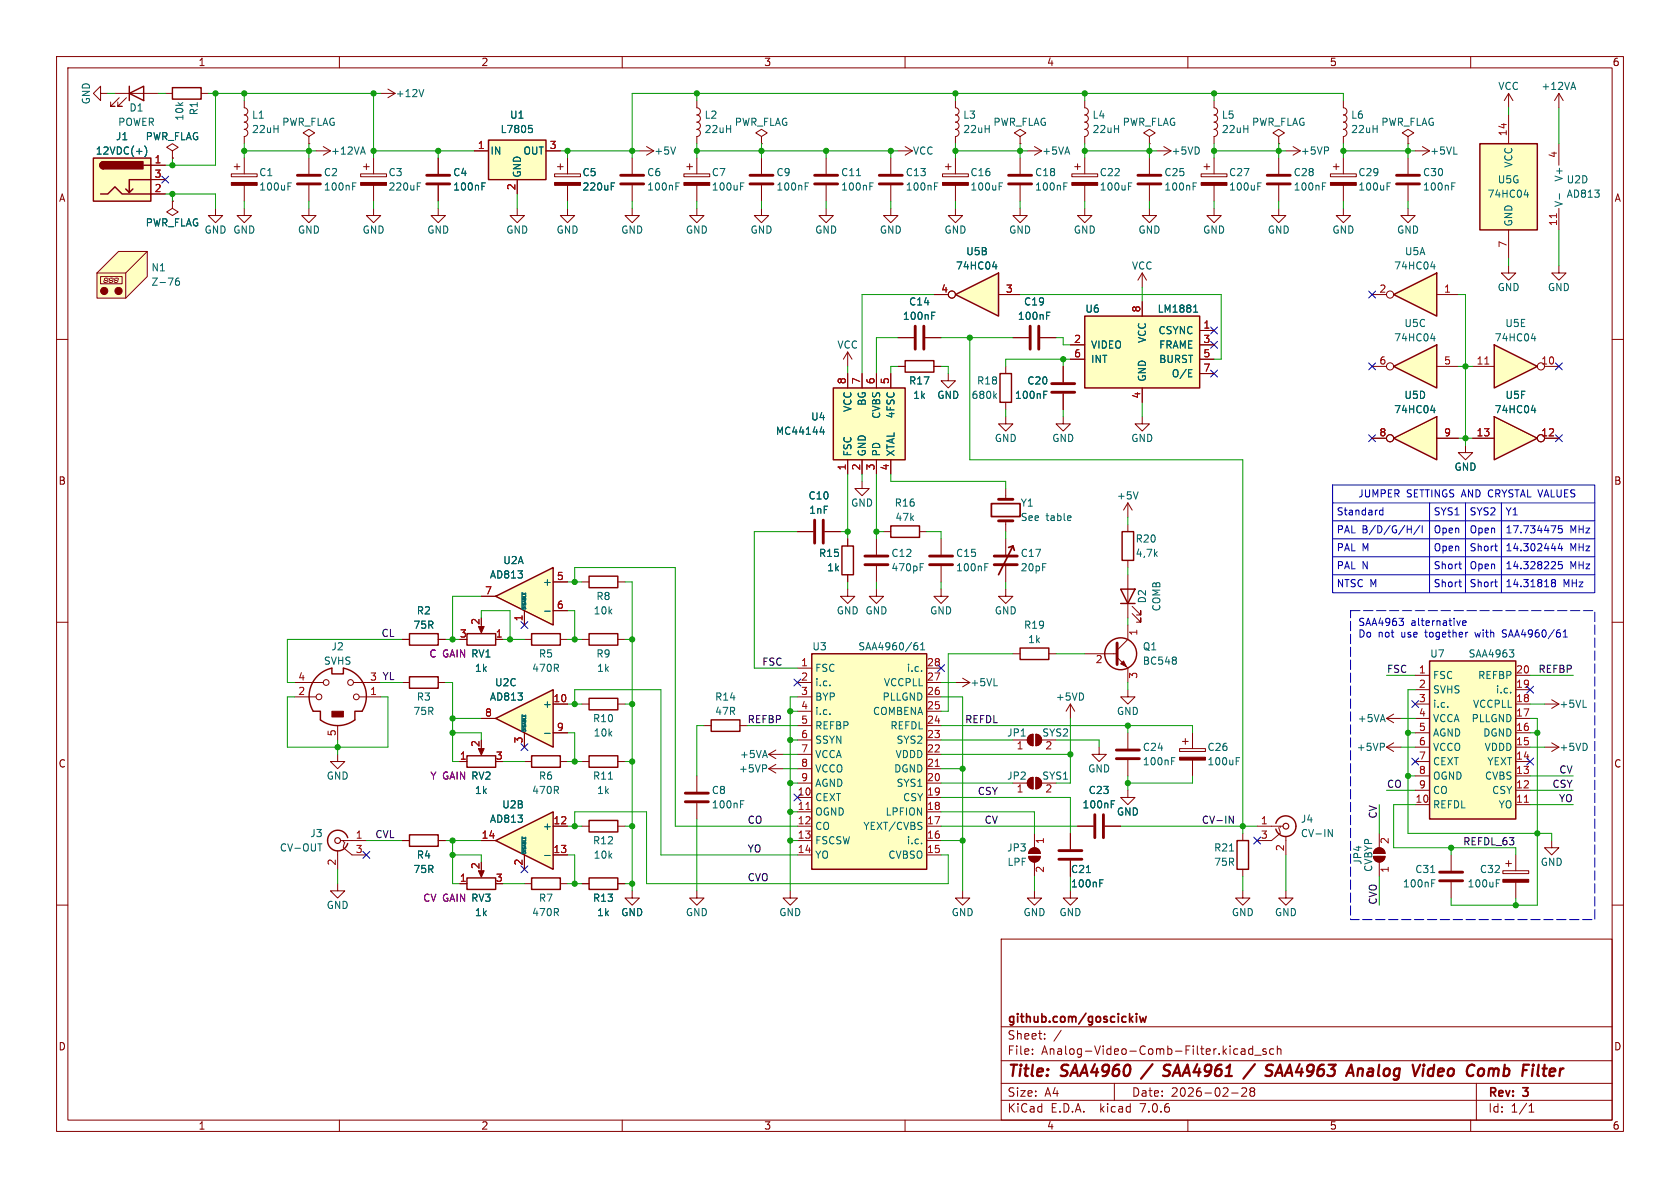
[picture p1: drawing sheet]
<svg xmlns="http://www.w3.org/2000/svg" width="297mm" height="210mm" viewBox="0 0 297 210" stroke-linecap="round" stroke-linejoin="round" font-family="sans-serif">
<defs><g id="words">
<g font-size="2.8" fill="#840000">
<text x="178" y="190.9">Title:</text>
<text x="187.7" y="190.9">SAA4960</text>
<text x="207.4" y="190.9">SAA4961</text>
<text x="222.6" y="190.9">/</text>
<text x="227.1" y="190.9">SAA4963</text>
<text x="242.3" y="190.9">Analog</text>
<text x="254.7" y="190.9">Video</text>
<text x="265" y="190.9">Comb</text>
<text x="275.6" y="190.9">Filter</text>
</g>
<g font-size="2.1" fill="#840000">
<text x="178" y="184">Sheet:</text>
<text x="178" y="181.2">github.com/goscickiw</text>
<text x="178" y="186.7">File:</text>
<text x="184.1" y="186.7">Analog-Video-Comb-Filter.kicad_sch</text>
<text x="178" y="196.9">KiCad</text>
<text x="178" y="194.1">Size:</text>
<text x="184.7" y="194.1">A4</text>
<text x="185.7" y="196.9">E.D.A.</text>
<text x="194.6" y="196.9">kicad</text>
<text x="200" y="194.1">Date:</text>
<text x="201.8" y="196.9">7.0.6</text>
<text x="207" y="194.1">2026-02-28</text>
<text x="263" y="194.3">Rev:</text>
<text x="263" y="196.9">Id:</text>
<text x="267.1" y="196.9">1/1</text>
<text x="269.4" y="194.3">3</text>
</g>
<g font-size="1.8" fill="#840000">
<text x="35" y="11.9">1</text>
<text x="85" y="11.9">2</text>
<text x="135" y="11.9">3</text>
<text x="185" y="11.9">4</text>
<text x="235" y="11.9">5</text>
<text x="285" y="11.9">6</text>
<text x="10.3" y="35.9">A</text>
<text x="285.3" y="35.9">A</text>
<text x="10.3" y="85.9">B</text>
<text x="285.3" y="85.9">B</text>
<text x="10.3" y="135.9">C</text>
<text x="285.3" y="135.9">C</text>
<text x="10.3" y="185.9">D</text>
<text x="285.3" y="185.9">D</text>
<text x="35" y="199.9">1</text>
<text x="85" y="199.9">2</text>
<text x="135" y="199.9">3</text>
<text x="185" y="199.9">4</text>
<text x="235" y="199.9">5</text>
<text x="285" y="199.9">6</text>
</g>
<g font-size="1.8" fill="#006464">
<text x="69.9" y="17.4">+12V</text>
<text x="264.8" y="16.1">VCC</text>
<text x="272.4" y="16.1">+12VA</text>
<text x="16.1" y="18.5" transform="rotate(-90 16.1 18.5)">GND</text>
<text x="20.8" y="22.5">POWER</text>
<text x="22.8" y="19.9">D1</text>
<text x="32.6" y="21.4" transform="rotate(-90 32.6 21.4)">10k</text>
<text x="35.2" y="20.5" transform="rotate(-90 35.2 20.5)">R1</text>
<text x="44.5" y="23.7">22uH</text>
<text x="44.5" y="21.2">L1</text>
<text x="49.8" y="22.5">PWR_FLAG</text>
<text x="88.4" y="23.7">L7805</text>
<text x="90.1" y="21.2">U1</text>
<text x="124.5" y="23.7">22uH</text>
<text x="124.5" y="21.2">L2</text>
<text x="129.8" y="22.5">PWR_FLAG</text>
<text x="170.2" y="23.7">22uH</text>
<text x="170.2" y="21.2">L3</text>
<text x="175.5" y="22.5">PWR_FLAG</text>
<text x="193" y="23.7">22uH</text>
<text x="193" y="21.2">L4</text>
<text x="198.4" y="22.5">PWR_FLAG</text>
<text x="215.9" y="23.7">22uH</text>
<text x="215.9" y="21.2">L5</text>
<text x="221.2" y="22.5">PWR_FLAG</text>
<text x="238.8" y="23.7">22uH</text>
<text x="238.8" y="21.2">L6</text>
<text x="244.1" y="22.5">PWR_FLAG</text>
<text x="16.8" y="27.5">12VDC(+)</text>
<text x="20.4" y="25">J1</text>
<text x="25.7" y="25">PWR_FLAG</text>
<text x="58.4" y="27.5">+12VA</text>
<text x="86.6" y="27.5">IN</text>
<text x="92.4" y="27.5">OUT</text>
<text x="115.6" y="27.5">+5V</text>
<text x="161.3" y="27.5">VCC</text>
<text x="184.2" y="27.5">+5VA</text>
<text x="207" y="27.5">+5VD</text>
<text x="229.9" y="27.5">+5VP</text>
<text x="252.7" y="27.5">+5VL</text>
<text x="267.6" y="29.7" transform="rotate(-90 267.6 29.7)">VCC</text>
<text x="45.7" y="31.3">C1</text>
<text x="45.7" y="33.9">100uF</text>
<text x="57.2" y="31.3">C2</text>
<text x="57.2" y="33.9">100nF</text>
<text x="68.6" y="31.3">C3</text>
<text x="68.6" y="33.9">220uF</text>
<text x="80" y="31.3">C4</text>
<text x="80" y="33.9">100nF</text>
<text x="92.3" y="31.5" transform="rotate(-90 92.3 31.5)">GND</text>
<text x="102.9" y="31.3">C5</text>
<text x="102.9" y="33.9">220uF</text>
<text x="114.3" y="31.3">C6</text>
<text x="114.3" y="33.9">100nF</text>
<text x="125.7" y="31.3">C7</text>
<text x="125.7" y="33.9">100uF</text>
<text x="137.2" y="31.3">C9</text>
<text x="137.2" y="33.9">100nF</text>
<text x="148.6" y="33.9">100nF</text>
<text x="148.6" y="31.3">C11</text>
<text x="160" y="33.9">100nF</text>
<text x="160" y="31.3">C13</text>
<text x="171.5" y="33.9">100uF</text>
<text x="171.5" y="31.3">C16</text>
<text x="182.9" y="33.9">100nF</text>
<text x="182.9" y="31.3">C18</text>
<text x="194.3" y="33.9">100uF</text>
<text x="194.3" y="31.3">C22</text>
<text x="205.7" y="33.9">100nF</text>
<text x="205.7" y="31.3">C25</text>
<text x="217.2" y="33.9">100uF</text>
<text x="217.2" y="31.3">C27</text>
<text x="228.6" y="33.9">100nF</text>
<text x="228.6" y="31.3">C28</text>
<text x="240" y="33.9">100uF</text>
<text x="240" y="31.3">C29</text>
<text x="251.5" y="33.9">100nF</text>
<text x="251.5" y="31.3">C30</text>
<text x="262.9" y="35.2">74HC04</text>
<text x="264.7" y="32.6">U5G</text>
<text x="276.5" y="32.2" transform="rotate(-90 276.5 32.2)">V+</text>
<text x="276.9" y="32.6">U2D</text>
<text x="276.9" y="35.2">AD813</text>
<text x="25.7" y="40.2">PWR_FLAG</text>
<text x="36.1" y="41.5">GND GND</text>
<text x="52.6" y="41.5">GND</text>
<text x="64" y="41.5">GND</text>
<text x="75.4" y="41.5">GND</text>
<text x="89.4" y="41.5">GND</text>
<text x="98.3" y="41.5">GND</text>
<text x="109.7" y="41.5">GND</text>
<text x="121.2" y="41.5">GND</text>
<text x="132.6" y="41.5">GND</text>
<text x="144" y="41.5">GND</text>
<text x="155.4" y="41.5">GND</text>
<text x="166.9" y="41.5">GND</text>
<text x="178.3" y="41.5">GND</text>
<text x="189.7" y="41.5">GND</text>
<text x="201.2" y="41.5">GND</text>
<text x="212.6" y="41.5">GND</text>
<text x="224" y="41.5">GND</text>
<text x="235.5" y="41.5">GND</text>
<text x="246.9" y="41.5">GND</text>
<text x="267.6" y="40.1" transform="rotate(-90 267.6 40.1)">GND</text>
<text x="276.5" y="36.7" transform="rotate(-90 276.5 36.7)">V-</text>
<text x="168.9" y="47.9">74HC04</text>
<text x="170.7" y="45.3">U5B</text>
<text x="200" y="47.9">VCC</text>
<text x="246.4" y="47.9">74HC04</text>
<text x="248.3" y="45.3">U5A</text>
<text x="26.7" y="50.7">Z-76</text>
<text x="26.7" y="48.2">N1</text>
<text x="264.7" y="51.7">GND</text>
<text x="273.6" y="51.7">GND</text>
<text x="159.5" y="56.7">100nF</text>
<text x="160.6" y="54.2">C14</text>
<text x="179.8" y="56.7">100nF</text>
<text x="180.9" y="54.2">C19</text>
<text x="191.8" y="55.5">U6</text>
<text x="204.6" y="55.5">LM1881</text>
<text x="204.7" y="59.3">CSYNC</text>
<text x="248.2" y="58">U5C</text>
<text x="266" y="58">U5E</text>
<text x="147.9" y="61.8">VCC</text>
<text x="192.8" y="61.8">VIDEO</text>
<text x="192.8" y="64.4">INT</text>
<text x="202.8" y="60.7" transform="rotate(-90 202.8 60.7)">VCC</text>
<text x="204.8" y="61.8">FRAME</text>
<text x="204.8" y="64.4">BURST</text>
<text x="246.4" y="60.6">74HC04</text>
<text x="264.1" y="60.6">74HC04</text>
<text x="153.3" y="71.8" transform="rotate(-90 153.3 71.8)">BG</text>
<text x="160.6" y="68.2">R17</text>
<text x="161.3" y="70.7">1k</text>
<text x="165.6" y="70.7">GND</text>
<text x="171.7" y="70.7">680k</text>
<text x="172.6" y="68.2">R18</text>
<text x="179.3" y="70.7">100nF</text>
<text x="181.5" y="68.2">C20</text>
<text x="202.8" y="67.6" transform="rotate(-90 202.8 67.6)">GND</text>
<text x="207.1" y="66.9">O/E</text>
<text x="248.2" y="70.7">U5D</text>
<text x="266.1" y="70.7">U5F</text>
<text x="137.1" y="77.1">MC44144</text>
<text x="143.3" y="74.5">U4</text>
<text x="150.7" y="72.9" transform="rotate(-90 150.7 72.9)">VCC</text>
<text x="155.8" y="74.1" transform="rotate(-90 155.8 74.1)">CVBS</text>
<text x="158.3" y="74.1" transform="rotate(-90 158.3 74.1)">4FSC</text>
<text x="246.4" y="73.3">74HC04</text>
<text x="264.1" y="73.3">74HC04</text>
<text x="150.7" y="80.8" transform="rotate(-90 150.7 80.8)">FSC</text>
<text x="153.3" y="80.8" transform="rotate(-90 153.3 80.8)">GND</text>
<text x="155.8" y="80.8" transform="rotate(-90 155.8 80.8)">PD</text>
<text x="158.3" y="80.8" transform="rotate(-90 158.3 80.8)">XTAL</text>
<text x="175.8" y="78.3">GND</text>
<text x="185.9" y="78.3">GND</text>
<text x="199.9" y="78.3">GND</text>
<text x="257" y="83.4">GND</text>
<text x="142.8" y="88.5">C10</text>
<text x="150.4" y="89.8">GND</text>
<text x="158.1" y="89.8">R16</text>
<text x="180.3" y="89.8">Y1</text>
<text x="197.4" y="88.5">+5V</text>
<text x="143" y="91">1nF</text>
<text x="158.2" y="92.3">47k</text>
<text x="180.3" y="92.3">See</text>
<text x="184.9" y="92.3">table</text>
<text x="88.9" y="99.9">U2A</text>
<text x="144.7" y="98.7">R15</text>
<text x="146.1" y="101.2">1k</text>
<text x="157.5" y="101.2">470pF</text>
<text x="157.5" y="98.7">C12</text>
<text x="168.9" y="101.2">100nF</text>
<text x="168.9" y="98.7">C15</text>
<text x="180.3" y="98.7">C17</text>
<text x="180.3" y="101.2">20pF</text>
<text x="200.7" y="98.7">4,7k</text>
<text x="200.7" y="96.1">R20</text>
<text x="86.5" y="102.5">AD813</text>
<text x="95.9" y="103.7">+</text>
<text x="105.3" y="106.3">R8</text>
<text x="202.8" y="106.8" transform="rotate(-90 202.8 106.8)">D2</text>
<text x="73" y="111.4">75R</text>
<text x="73.6" y="108.8">R2</text>
<text x="104.9" y="108.8">10k</text>
<text x="147.8" y="108.8">GND GND</text>
<text x="164.3" y="108.8">GND</text>
<text x="175.8" y="108.8">GND</text>
<text x="180.9" y="111.4">R19</text>
<text x="181.7" y="113.9">1k</text>
<text x="205.3" y="108.2" transform="rotate(-90 205.3 108.2)">COMB</text>
<text x="57.2" y="117.7">SVHS</text>
<text x="58.5" y="115.2">J2</text>
<text x="83.9" y="119">1k</text>
<text x="94" y="119">470R</text>
<text x="95.2" y="116.4">R5</text>
<text x="105.3" y="116.4">R9</text>
<text x="105.5" y="119">1k</text>
<text x="143.5" y="115.2">U3</text>
<text x="144" y="119">FSC</text>
<text x="151.6" y="115.2">SAA4960/61</text>
<text x="160.2" y="119">i.c.</text>
<text x="201.9" y="117.7">BC548</text>
<text x="201.9" y="115.2">Q1</text>
<text x="252.7" y="116.4">U7</text>
<text x="259.5" y="116.4">SAA4963</text>
<text x="73.6" y="124.1">R3</text>
<text x="86.5" y="124.1">AD813</text>
<text x="87.4" y="121.5">U2C</text>
<text x="95.9" y="125.3">+</text>
<text x="126.3" y="124.1">R14</text>
<text x="144" y="121.5">i.c.</text>
<text x="144" y="124.1">BYP</text>
<text x="155.9" y="124.1">PLLGND</text>
<text x="156.2" y="121.5">VCCPLL</text>
<text x="171.5" y="121.5">+5VL</text>
<text x="186.6" y="124.1">+5VD</text>
<text x="253.2" y="120.2">FSC</text>
<text x="253.2" y="122.8">SVHS</text>
<text x="253.2" y="125.3">i.c.</text>
<text x="260.3" y="125.3">VCCPLL</text>
<text x="261.2" y="120.2">REFBP</text>
<text x="264.4" y="122.8">i.c.</text>
<text x="275.6" y="125.3">+5VL</text>
<text x="73" y="126.6">75R</text>
<text x="104.7" y="127.9">R10</text>
<text x="104.9" y="130.4">10k</text>
<text x="126.3" y="126.6">47R</text>
<text x="144" y="126.6">i.c.</text>
<text x="144" y="129.1">REFBP</text>
<text x="144" y="131.7">SSYN</text>
<text x="154.2" y="126.6">COMBENA</text>
<text x="157.3" y="129.1">REFDL</text>
<text x="158.4" y="131.7">SYS2</text>
<text x="178" y="130.4">JP1</text>
<text x="184.2" y="130.4">SYS2</text>
<text x="197.4" y="126.6">GND</text>
<text x="239.9" y="127.9">+5VA</text>
<text x="253.2" y="127.9">VCCA</text>
<text x="253.2" y="130.4">AGND</text>
<text x="260.1" y="127.9">PLLGND</text>
<text x="262.1" y="130.4">DGND</text>
<text x="130.5" y="136.8">+5VP</text>
<text x="130.7" y="134.2">+5VA</text>
<text x="144" y="134.2">VCCA</text>
<text x="144" y="136.8">VCCO</text>
<text x="158" y="136.8">DGND</text>
<text x="158.2" y="134.2">VDDD</text>
<text x="192.3" y="136.8">GND</text>
<text x="201.9" y="135.5">100nF</text>
<text x="201.9" y="132.9">C24</text>
<text x="213.4" y="135.5">100uF</text>
<text x="213.4" y="132.9">C26</text>
<text x="239.8" y="132.9">+5VP</text>
<text x="253.2" y="132.9">VCCO</text>
<text x="253.2" y="135.5">CEXT</text>
<text x="262.4" y="132.9">VDDD</text>
<text x="262.8" y="135.5">YEXT</text>
<text x="275.6" y="132.9">+5VD</text>
<text x="57.7" y="138">GND</text>
<text x="83.9" y="140.6">1k</text>
<text x="88.7" y="143.1">U2B</text>
<text x="94" y="140.6">470R</text>
<text x="95.2" y="138">R6</text>
<text x="104.7" y="138">R11</text>
<text x="105.5" y="140.6">1k</text>
<text x="125.7" y="140.6">C8</text>
<text x="125.7" y="143.1">100nF</text>
<text x="144" y="141.8">CEXT</text>
<text x="144" y="139.3">AGND</text>
<text x="158.4" y="139.3">SYS1</text>
<text x="159.6" y="141.8">CSY</text>
<text x="178" y="138">JP2</text>
<text x="184.2" y="138">SYS1</text>
<text x="191.3" y="143.1">100nF</text>
<text x="192.4" y="140.6">C23</text>
<text x="253.2" y="143.1">REFDL</text>
<text x="253.2" y="138">OGND</text>
<text x="253.2" y="140.6">CO</text>
<text x="262.4" y="138">CVBS</text>
<text x="263.7" y="140.6">CSY</text>
<text x="264.8" y="143.1">YO</text>
<text x="54.8" y="148.2">J3</text>
<text x="86.5" y="145.6">AD813</text>
<text x="95.9" y="146.9">+</text>
<text x="104.7" y="149.5">R12</text>
<text x="144" y="144.4">OGND</text>
<text x="144" y="146.9">CO</text>
<text x="144" y="149.5">FSCSW</text>
<text x="152.5" y="146.9">YEXT/CVBS</text>
<text x="156.5" y="144.4">LPFION</text>
<text x="160.2" y="149.5">i.c.</text>
<text x="197.4" y="144.4">GND</text>
<text x="229.9" y="145.6">J4</text>
<text x="229.9" y="148.2">CV-IN</text>
<text x="49.4" y="150.7">CV-OUT</text>
<text x="73" y="154.5">75R</text>
<text x="73.6" y="152">R4</text>
<text x="104.9" y="152">10k</text>
<text x="144" y="152">YO</text>
<text x="157" y="152">CVBSO</text>
<text x="178" y="150.7">JP3</text>
<text x="178" y="153.3">LPF</text>
<text x="189.2" y="154.5">C21</text>
<text x="214.5" y="150.7">R21</text>
<text x="214.5" y="153.3">75R</text>
<text x="240.9" y="153" transform="rotate(-90 240.9 153)">JP4</text>
<text x="242.8" y="154.2" transform="rotate(-90 242.8 154.2)">CVBYP</text>
<text x="250.1" y="154.5">C31</text>
<text x="261.5" y="154.5">C32</text>
<text x="272.3" y="153.3">GND</text>
<text x="57.7" y="160.9">GND</text>
<text x="95.2" y="159.6">R7</text>
<text x="104.7" y="159.6">R13</text>
<text x="189.2" y="157.1">100nF</text>
<text x="247.9" y="157.1">100nF</text>
<text x="259.4" y="157.1">100uF</text>
<text x="83.9" y="162.2">1k</text>
<text x="94" y="162.2">470R</text>
<text x="105.5" y="162.2">1k</text>
<text x="109.7" y="162.2">GND</text>
<text x="121.2" y="162.2">GND</text>
<text x="137.7" y="162.2">GND</text>
<text x="168.1" y="162.2">GND</text>
<text x="180.8" y="162.2">GND</text>
<text x="187.2" y="162.2">GND</text>
<text x="217.7" y="162.2">GND</text>
<text x="225.3" y="162.2">GND</text>
</g>
<g font-size="1.8" fill="#a90000">
<text x="27.2" y="29">1</text>
<text x="84.4" y="26.4">1</text>
<text x="97.1" y="26.4">3</text>
<text x="266.4" y="24.2" transform="rotate(-90 266.4 24.2)">14</text>
<text x="275.3" y="28" transform="rotate(-90 275.3 28)">4</text>
<text x="27.2" y="34">2</text>
<text x="27.2" y="31.5">3</text>
<text x="91.2" y="33.7" transform="rotate(-90 91.2 33.7)">2</text>
<text x="275.3" y="40" transform="rotate(-90 275.3 40)">11</text>
<text x="266.4" y="43.9" transform="rotate(-90 266.4 43.9)">7</text>
<text x="166.3" y="51.8">4</text>
<text x="177.7" y="51.8">3</text>
<text x="243.8" y="51.8">2</text>
<text x="255.2" y="51.8">1</text>
<text x="201.7" y="55.3" transform="rotate(-90 201.7 55.3)">8</text>
<text x="212.7" y="58.2">1</text>
<text x="189.8" y="60.7">2</text>
<text x="189.8" y="63.2">6</text>
<text x="212.7" y="60.7">3</text>
<text x="212.7" y="63.2">5</text>
<text x="212.7" y="65.8">7</text>
<text x="243.8" y="64.5">6</text>
<text x="255.2" y="64.5">5</text>
<text x="260.9" y="64.5">11</text>
<text x="272.4" y="64.5">10</text>
<text x="149.6" y="68" transform="rotate(-90 149.6 68)">8</text>
<text x="152.1" y="68" transform="rotate(-90 152.1 68)">7</text>
<text x="154.7" y="68" transform="rotate(-90 154.7 68)">6</text>
<text x="157.2" y="68" transform="rotate(-90 157.2 68)">5</text>
<text x="201.7" y="70.6" transform="rotate(-90 201.7 70.6)">4</text>
<text x="243.8" y="77.2">8</text>
<text x="255.2" y="77.2">9</text>
<text x="260.9" y="77.2">13</text>
<text x="272.4" y="77.2">12</text>
<text x="149.6" y="83.3" transform="rotate(-90 149.6 83.3)">1</text>
<text x="152.1" y="83.3" transform="rotate(-90 152.1 83.3)">2</text>
<text x="154.7" y="83.3" transform="rotate(-90 154.7 83.3)">3</text>
<text x="157.2" y="83.3" transform="rotate(-90 157.2 83.3)">4</text>
<text x="85.7" y="105.2">7</text>
<text x="98.4" y="102.6">5</text>
<text x="98.4" y="107.7">6</text>
<text x="81.2" y="112.8">3</text>
<text x="84.8" y="110.6" transform="rotate(-90 84.8 110.6)">2</text>
<text x="87.6" y="112.8">1</text>
<text x="92.5" y="109.9" transform="rotate(-90 92.5 109.9)">1</text>
<text x="201.4" y="112.5" transform="rotate(-90 201.4 112.5)">1</text>
<text x="141.5" y="117.9">1</text>
<text x="163.8" y="117.9">28</text>
<text x="193.6" y="117.6">2</text>
<text x="250.8" y="119.1">1</text>
<text x="267.9" y="119.1">20</text>
<text x="52.6" y="122.9">2</text>
<text x="52.6" y="120.4">4</text>
<text x="65.3" y="122.9">1</text>
<text x="97.7" y="124.2">10</text>
<text x="141.5" y="120.4">2</text>
<text x="141.5" y="122.9">3</text>
<text x="141.5" y="125.5">4</text>
<text x="163.8" y="125.5">25</text>
<text x="163.8" y="122.9">26</text>
<text x="163.8" y="120.4">27</text>
<text x="201.4" y="120.1" transform="rotate(-90 201.4 120.1)">3</text>
<text x="250.8" y="121.7">2</text>
<text x="250.8" y="124.2">3</text>
<text x="267.9" y="124.2">18</text>
<text x="267.9" y="121.7">19</text>
<text x="59.4" y="130.2" transform="rotate(-90 59.4 130.2)">5</text>
<text x="85.7" y="126.7">8</text>
<text x="92.5" y="131.5" transform="rotate(-90 92.5 131.5)">3</text>
<text x="98.4" y="129.3">9</text>
<text x="141.5" y="128">5</text>
<text x="141.5" y="130.6">6</text>
<text x="163.8" y="130.6">23</text>
<text x="163.8" y="128">24</text>
<text x="250.8" y="126.7">4</text>
<text x="250.8" y="129.3">5</text>
<text x="250.8" y="131.8">6</text>
<text x="267.9" y="131.8">15</text>
<text x="267.9" y="129.3">16</text>
<text x="267.9" y="126.7">17</text>
<text x="81.2" y="134.4">1</text>
<text x="84.8" y="132.2" transform="rotate(-90 84.8 132.2)">2</text>
<text x="87.6" y="134.4">3</text>
<text x="141.5" y="133.1">7</text>
<text x="141.5" y="135.6">8</text>
<text x="163.8" y="135.6">21</text>
<text x="163.8" y="133.1">22</text>
<text x="179.6" y="132.8">1</text>
<text x="184.7" y="132.8">2</text>
<text x="250.8" y="134.4">7</text>
<text x="250.8" y="136.9">8</text>
<text x="267.9" y="136.9">13</text>
<text x="267.9" y="134.4">14</text>
<text x="140.9" y="140.7">10</text>
<text x="140.9" y="143.3">11</text>
<text x="141.5" y="138.2">9</text>
<text x="163.8" y="143.3">18</text>
<text x="163.8" y="140.7">19</text>
<text x="163.8" y="138.2">20</text>
<text x="179.6" y="140.4">1</text>
<text x="184.7" y="140.4">2</text>
<text x="250.1" y="142">10</text>
<text x="250.8" y="139.4">9</text>
<text x="267.9" y="142">11</text>
<text x="267.9" y="139.4">12</text>
<text x="62.8" y="148.3">1</text>
<text x="85" y="148.3">14</text>
<text x="97.7" y="145.8">12</text>
<text x="140.9" y="145.8">12</text>
<text x="140.9" y="148.3">13</text>
<text x="163.8" y="148.3">16</text>
<text x="163.8" y="145.8">17</text>
<text x="184.9" y="149.3" transform="rotate(-90 184.9 149.3)">1</text>
<text x="222.8" y="145.8">1</text>
<text x="222.8" y="148.3">3</text>
<text x="245.8" y="149.3" transform="rotate(-90 245.8 149.3)">2</text>
<text x="59.4" y="153.1" transform="rotate(-90 59.4 153.1)">2</text>
<text x="62.8" y="150.9">3</text>
<text x="81.2" y="156">1</text>
<text x="84.8" y="153.7" transform="rotate(-90 84.8 153.7)">2</text>
<text x="87.6" y="156">3</text>
<text x="92.5" y="153.1" transform="rotate(-90 92.5 153.1)">2</text>
<text x="97.7" y="150.9">13</text>
<text x="140.9" y="150.9">14</text>
<text x="163.8" y="150.9">15</text>
<text x="184.9" y="154.4" transform="rotate(-90 184.9 154.4)">2</text>
<text x="227.1" y="150.6" transform="rotate(-90 227.1 150.6)">2</text>
<text x="245.8" y="154.4" transform="rotate(-90 245.8 154.4)">1</text>
</g>
<g font-size="1.8" fill="#0000c2">
<text x="240" y="88">JUMPER</text>
<text x="248.6" y="88">SETTINGS AND CRYSTAL VALUES</text>
<text x="236.2" y="94.4">PAL B/D/G/H/I</text>
<text x="236.2" y="91.2">Standard</text>
<text x="253.4" y="91.2">SYS1</text>
<text x="253.4" y="94.4">Open</text>
<text x="259.7" y="91.2">SYS2</text>
<text x="259.7" y="94.4">Open</text>
<text x="266.1" y="94.4">17.734475</text>
<text x="266.1" y="91.2">Y1</text>
<text x="277.5" y="94.4">MHz</text>
<text x="236.2" y="97.5">PAL M</text>
<text x="236.2" y="100.7">PAL N</text>
<text x="253.4" y="97.5">Open</text>
<text x="253.4" y="100.7">Short</text>
<text x="259.7" y="100.7">Open</text>
<text x="259.7" y="97.5">Short</text>
<text x="266.1" y="97.5">14.302444</text>
<text x="266.1" y="100.7">14.328225</text>
<text x="277.5" y="97.5">MHz</text>
<text x="277.5" y="100.7">MHz</text>
<text x="236.2" y="103.9">NTSC M</text>
<text x="253.4" y="103.9">Short</text>
<text x="259.7" y="103.9">Short</text>
<text x="266.1" y="103.9">14.31818</text>
<text x="276.3" y="103.9">MHz</text>
<text x="240" y="110.7">SAA4963</text>
<text x="240" y="112.8">Do</text>
<text x="243.6" y="112.8">not</text>
<text x="247.8" y="112.8">use</text>
<text x="249.4" y="110.7">alternative</text>
<text x="252.3" y="112.8">together</text>
<text x="261.3" y="112.8">with</text>
<text x="266.3" y="112.8">SAA4960/61</text>
</g>
<g font-size="1.8" fill="#0f0f0f">
<text x="67.3" y="112.7">CL</text>
<text x="134.7" y="117.8">FSC</text>
<text x="245.1" y="119">FSC</text>
<text x="271.9" y="119">REFBP</text>
<text x="65.3" y="120.4">3 YL</text>
<text x="132.1" y="127.9">REFBP</text>
<text x="170.5" y="127.9">REFDL</text>
<text x="275.6" y="136.8">CV</text>
<text x="172.8" y="140.6">CSY</text>
<text x="245.1" y="139.4">CO</text>
<text x="274.4" y="139.4">CSY</text>
<text x="275.5" y="141.9">YO</text>
<text x="66.3" y="148.2">CVL</text>
<text x="132.1" y="145.7">CO</text>
<text x="174" y="145.7">CV</text>
<text x="212.4" y="145.7">CV-IN</text>
<text x="243.5" y="144.8" transform="rotate(-90 243.5 144.8)">CV</text>
<text x="258.6" y="149.5">REFDL_63</text>
<text x="132.1" y="155.9">CVO</text>
<text x="132.1" y="150.8">YO</text>
<text x="243.5" y="160" transform="rotate(-90 243.5 160)">CVO</text>
</g>
<g font-size="1.8" fill="#840084">
<text x="75.8" y="116.4">C GAIN RV1</text>
<text x="76" y="138">Y GAIN RV2</text>
<text x="74.7" y="159.6">CV GAIN RV3</text>
</g>
<g font-size=".7" fill="#006464">
<text x="93.1" y="107.8" transform="rotate(-90 93.1 107.8)">~{DISABLE}</text>
<text x="93.1" y="129.4" transform="rotate(-90 93.1 129.4)">~{DISABLE}</text>
<text x="93.1" y="151" transform="rotate(-90 93.1 151)">~{DISABLE}</text>
</g>
</g></defs>
<g fill="none" stroke="#840000" stroke-width=".18">
<path d="M10 10h277v190h-277zM12 12h273v186h-273zM60 10v2M110 10v2M160 10v2M210 10v2M260 10v2M266.7 16.5l-.8 1.3M266.7 16.5v2.6M266.7 16.5l.8 1.3M275.6 16.5l-.8 1.3M275.6 16.5v2.6"/>
<path d="M275.6 16.5l.8 1.3M10 60h2M285 60h2M149.9 95.3v1.2M154.9 95.3v2.7M10 110h2M149.9 104.1v1.3h1.2l-1.2 1.3-1.3-1.3h1.3M149.9 101.6v1.3M154.9 100.1v2.8M285 110h2M194.3 132.1v1.3h1.3l-1.3 1.2-1.3-1.2h1.3M10 160h2"/>
<path d="M189.2 147.3v2.8M189.2 152.1v2.8M190.5 146.1h2.8M195.3 146.1h2.8M285 160h2M177 166h108v32h-108zM60 198v2M110 198v2M160 198v2M177 194.5h108M177 191.5h108M177 187.5h108"/>
<path d="M177 181.5h108M182.5 186.3v.1M182.5 185.5v.1M184.7 183.6v.1M184.7 182.8v.1M187.6 182.1l-1.3 2M197 191.5v3M210 198v2M217.7 193.2h1.2M218.7 185.4l.1 .1M218.8 186.3l-.1 .1M219.5 185.5h.5l.1 .9"/>
<path d="M219.5 192.4l.6-.1 .2 .1 .1 .3-.9 1.1h.9M220.1 185.8h-.5a.29 .29 0 0 0-.2 .3 .29 .29 0 0 0 .2 .3l.5-.1M221.2 192.9l-.2-.2 .2-.4 .5 .1 .1 .2-.3 .3M221.2 192.9l-.2 .3v.3l.2 .3 .5-.1 .1-.2-.1-.4-.2-.2M221.2 192.9h.3M221.5 185.5l-.5-.1-.3 .3v.4l.2 .2h.6M221.5 184.9v1.5M221.8 186.5h1.2M223.8 185.5l-.3-.1-.3 .2 .1 .2 .5 .2v.3h-.6M225.2 185.5l-.5-.1-.2 .3v.4l.1 .2h.6M225.8 185.5l.2-.1 .4 .1 .1 .9M225.8 184.9v1.5"/>
<path d="M260 198v2M261 191.5v6.5M270.3 196.6h.9M270.3 195.5l.4-.4v1.5"/>
</g>
<g fill="none" stroke="#840000" stroke-width=".4">
<path d="M203.8 188.1l-2.1 2.6M206.7 190a.85 .85 0 0 1-1.1 .1M206.7 188.2l-.7 .1a.46 .46 0 0 0-.2 .5 .46 .46 0 0 0 .3 .4l.5 .2M221.8 188.1l-2 2.6M224.8 188.2l.3 .1M225.7 189.6h.9M226.3 188.2l-.9 2M240.2 189l.2-.1 .5 .1-.1 1.2M252.7 189l.2-.1 .6 .1M253.3 190.1l-.6 .1M253.6 188.2l-.3 2M263.3 189.1a.49 .49 0 0 1 .8 .1"/>
<path d="M264.1 189.2l-.1 1M264.4 188.9l-.3 .3M274.9 189l-.2-.1-.6 .1-.2 .9 .3 .3 .5-.1M274.9 189.4l-.9 .1"/>
</g>
<path d="M200.9 179.2v.1M200.9 179.7v1M201.5 179.7l.3 1 .3-.7 .2 .7 .3-1" fill="none" stroke="#840000" stroke-width=".3"/>
<path d="M277.8 15.5h.6M278.1 14.5l.5 1.3M162.7 99.6h.6M162.7 100.2h.4M192.1 154.2h.7M194.4 156.1h.4M194.4 155.5h.6M196.5 142.2h.4M196.5 141.5h.6" fill="none" stroke="#006464" stroke-width=".18"/>
<path d="M152.9 99.8h4.1M152.9 98.3h4.1M187.2 151.9h4.1M187.2 150.4h4.1M193.5 144v4.1M195.1 144v4.1" fill="none" stroke="#840000" stroke-width=".51"/>
<path d="M148.8 96.5h2.1v5.1h-2.1z" fill="none" stroke="#840000" stroke-width=".25"/>
<path d="M246.4 64.8l7.6-3.8v7.6z" fill="#ffffc2"/>
<path d="M246.4 64.8l7.6-3.8v7.6z" fill="none" stroke="#840000" stroke-width=".25"/>
<g fill="none" stroke="#840000" stroke-width=".18">
<path d="M242.6 64.8h2.5M254 64.8h3.8"/>
<circle cx="245.7" cy="64.8" r=".63"/>
</g>
<path d="M252.9 59.8h.8M253.5 59.4v.9" fill="none" stroke="#006464" stroke-width=".18"/>
<path d="M246.4 77.5l7.6-3.8v7.6z" fill="#ffffc2"/>
<path d="M246.4 77.5l7.6-3.8v7.6z" fill="none" stroke="#840000" stroke-width=".25"/>
<g fill="none" stroke="#840000" stroke-width=".18">
<path d="M242.6 77.5h2.5M254 77.5h3.8"/>
<circle cx="245.7" cy="77.5" r=".63"/>
</g>
<path d="M252.9 72.5h.8M253.5 72.1v.9" fill="none" stroke="#006464" stroke-width=".18"/>
<path d="M246.4 52.1l7.6-3.8v7.6z" fill="#ffffc2"/>
<path d="M246.4 52.1l7.6-3.8v7.6z" fill="none" stroke="#840000" stroke-width=".25"/>
<g fill="none" stroke="#840000" stroke-width=".18">
<path d="M242.6 52.1h2.5M254 52.1h3.8"/>
<circle cx="245.7" cy="52.1" r=".63"/>
</g>
<path d="M252.9 47.1h.8M253.5 46.7v.9" fill="none" stroke="#006464" stroke-width=".18"/>
<path d="M264.2 61l7.6 3.8-7.6 3.8z" fill="#ffffc2"/>
<path d="M264.2 61l7.6 3.8-7.6 3.8z" fill="none" stroke="#840000" stroke-width=".25"/>
<g fill="none" stroke="#840000" stroke-width=".18">
<path d="M260.3 64.8h3.9M273 64.8h2.6M154.9 104.1v1.3h1.3l-1.3 1.3-1.2-1.3h1.2M166.4 104.1v1.3h1.2l-1.2 1.3-1.3-1.3h1.3"/>
<circle cx="272.4" cy="64.8" r=".63"/>
</g>
<path d="M262.5 64.4h.7" fill="none" stroke="#a90000" stroke-width=".18"/>
<path d="M270.7 59.8h.8M271.3 59.4v.9" fill="none" stroke="#006464" stroke-width=".18"/>
<path d="M264.2 73.7l7.6 3.8-7.6 3.8z" fill="#ffffc2"/>
<path d="M261.6 25.4h10.2v15.2h-10.2zM147.3 68.6h12.7v12.7h-12.7zM264.2 73.7l7.6 3.8-7.6 3.8zM157.5 93h5.1v2h-5.1zM252.7 116.8h15.3v28h-15.3zM94 133.6h5.1v2h-5.1zM104.1 133.6h5.1v2h-5.1zM94 155.2h5.1v2h-5.1zM104.1 145h5.1v2.1h-5.1zM104.1 155.2h5.1v2h-5.1zM225.6 145.5a1.81 1.81 0 0 1 2.7-.9 1.81 1.81 0 0 1 0 2.9 1.81 1.81 0 0 1-2.7-.9" fill="none" stroke="#840000" stroke-width=".25"/>
<g fill="none" stroke="#840000" stroke-width=".18">
<path d="M168.9 17.8v1.3a.64 .64 0 0 1 .6 .6 .64 .64 0 0 1-.6 .6 .64 .64 0 0 1 .6 .7 .64 .64 0 0 1-.6 .6 .64 .64 0 0 1 .6 .6 .64 .64 0 0 1-.6 .7 .64 .64 0 0 1 .6 .6 .64 .64 0 0 1-.6 .6v1.3M191.8 17.8v1.3a.64 .64 0 0 1 .6 .6 .64 .64 0 0 1-.6 .6 .64 .64 0 0 1 .6 .7 .64 .64 0 0 1-.6 .6 .64 .64 0 0 1 .6 .6 .64 .64 0 0 1-.6 .7 .64 .64 0 0 1 .6 .6 .64 .64 0 0 1-.6 .6v1.3M166.6 30.7h4.6v.5h-4.6zM167.1 29.5h1M167.6 29v1M168.9 36.8v1.3h1.3l-1.3 1.3-1.3-1.3h1.3M168.9 27.9v2.8M168.9 32.8v2.8M180.3 24.1l1.1-.6-1.1-.6-1 .6 1 .6v1.3M180.3 25.4h.1M180.3 36.8v1.3h1.3l-1.3 1.3-1.2-1.3h1.2M180.3 27.9v2.8"/>
<path d="M180.3 32.8v2.8M181.6 26.7h2.5M182.9 25.9l1.2 .8M184.1 26.7l-1.2 .7M189.5 30.7h4.6v.5h-4.6zM190 29.5h1M190.5 29v1M191.8 36.8v1.3h1.2l-1.2 1.3-1.3-1.3h1.3M191.8 27.9v2.8M191.8 32.8v2.8M203.2 36.8v1.3h1.3l-1.3 1.3-1.3-1.3h1.3M203.2 24.1l1-.6-1-.6-1 .6 1 .6v1.3"/>
<path d="M203.2 25.4h.1M203.2 27.9v2.8M203.2 32.8v2.8M204.5 26.7h2.5M205.7 25.9l1.3 .8M207 26.7l-1.3 .7M248.9 36.8v1.3h1.3l-1.3 1.3-1.3-1.3h1.3M248.9 24.1l1-.6-1-.6-1 .6 1 .6v1.3M248.9 25.4h.1M248.9 27.9v2.8M248.9 32.8v2.8M250.2 26.7h2.5"/>
<path d="M251.5 25.9l1.2 .8M252.7 26.7l-1.2 .7M266.7 20.3v5.1M275.6 25.4v3.8M275.6 36.8v3.8M266.7 47v1.3h1.3l-1.3 1.2-1.3-1.2h1.3M266.7 40.6v5.1M275.6 47v1.3h1.3l-1.3 1.2-1.3-1.2h1.3M149.9 66v2.6M152.4 66v2.6M154.9 66v2.6M157.5 66v2.6"/>
<path d="M260.3 77.5h3.9M273 77.5h2.6M141 94h2.8M145.8 94h2.8M149.9 81.3v2.5M152.4 85.1v1.3h1.3l-1.3 1.2-1.3-1.2h1.3M152.4 81.3v2.5M154.9 81.3v2.5M156.2 94h1.3M157.5 81.3v2.5M162.6 94h1.2M250.2 119.4h2.5"/>
<path d="M268 119.4h2.5M92.7 134.6h1.3M99.1 134.6h1.2M102.9 134.6h1.2M109.2 134.6h1.3M179.1 138.4h2.5M179.1 130.8h2.5M181.9 137.7l.7-.3v2a1.02 1.02 0 0 1-.9-.6 1.02 1.02 0 0 1 .2-1.1zM181.9 130.1l.7-.3v2a1.02 1.02 0 0 1-.9-.6 1.02 1.02 0 0 1 .2-1.1zM183.1 137.4a1.02 1.02 0 0 1 1 1 1.02 1.02 0 0 1-1 1zM183.1 129.8a1.02 1.02 0 0 1 1 1 1.02 1.02 0 0 1-1 1zM250.2 134.6h2.5"/>
<path d="M250.2 139.7h2.5M250.2 137.2h2.5M250.2 132.1h2.5M250.2 129.5h2.5M250.2 127h2.5M250.2 124.5h2.5M250.2 121.9h2.5M268 134.6h2.5M268 139.7h2.5M268 137.2h2.5M268 132.1h2.5M268 129.5h2.5"/>
<path d="M268 127h2.5M268 124.5h2.5M268 121.9h2.5M273 132.1h2.6M274.3 131.3l1.3 .8M275.6 132.1l-1.3 .7M92.7 156.2h1.3M99.1 156.2h1.2M102.9 146.1h1.2M102.9 156.2h1.2M109.2 146.1h1.3M109.2 156.2h1.3"/>
<path d="M111.8 157.5v1.3h1.2l-1.2 1.2-1.3-1.2h1.3M170.2 157.5v1.3h1.2l-1.2 1.2-1.3-1.2h1.3M181.9 151.4h2a1.02 1.02 0 0 1-1 1 1.02 1.02 0 0 1-1-1zM182.2 150.2a1.02 1.02 0 0 1 1.1-.3 1.02 1.02 0 0 1 .6 1h-2zM182.9 157.5v1.3h1.2l-1.2 1.2-1.3-1.2h1.3M182.9 147.3v2.6M182.9 152.4v2.5M189.2 157.5v1.3h1.3l-1.3 1.2-1.2-1.2h1.2M222.2 146.1h4.6M226.1 146.3l.2 1-1.5 1.3h-2.6M226.3 146.1v.2M227.3 147.8v3.3"/>
<path d="M250.2 142.2h2.5M268 142.2h2.5M274.3 148.6v1.3h1.3l-1.3 1.2-1.3-1.2h1.3"/>
<circle cx="272.4" cy="77.5" r=".63"/>
</g>
<g fill="none" stroke="#006464" stroke-width=".18">
<path d="M176.6 32.9h.5M176.6 32.3h.6M188.1 32.9h.4M188.1 32.3h.6M199.5 32.9h.4M199.5 32.3h.6M210.9 32.9h.5M210.9 32.3h.6M256.7 32.9h.4M256.7 32.3h.6M257 27.2h.6M269.5 34.4h.7"/>
<path d="M270.1 34v.9M275.7 34.2v1M145 76.4h.8M145.6 75.9v.9M270.7 72.5h.8M271.3 72.1v.9M266.8 114.9h.8l-.4 .5M267.6 115.5v.5M107.6 137.7h.7M255.9 124.9v.1M267.1 122.4v.1M234.8 146.6l.7 1.3v-1.3"/>
</g>
<path d="M178.3 32.5h4.1M178.3 31h4.1M201.2 32.5h4M201.2 31h4M246.9 32.5h4.1M246.9 31h4.1M144 91.9v4.1M145.5 91.9v4.1" fill="none" stroke="#840000" stroke-width=".51"/>
<g fill="#ffffc2" stroke="#ffffc2" stroke-width=".18">
<path d="M261.6 25.4h10.2v15.2h-10.2z"/>
<path d="M147.3 68.6h12.7v12.7h-12.7z"/>
<path d="M252.7 116.8h15.3v28h-15.3z"/>
</g>
<path d="M275.2 37.8v.7M269.5 141.8h.7" fill="none" stroke="#a90000" stroke-width=".18"/>
<g fill="#840000" stroke="#840000" stroke-width=".18">
<path d="M189.5 32.3h4.6v.5h-4.6z"/>
<path d="M182.2 150.2a1.02 1.02 0 0 1 1.1-.3 1.02 1.02 0 0 1 .6 1h-2z"/>
<path d="M181.9 151.4h2a1.02 1.02 0 0 1-1 1 1.02 1.02 0 0 1-1-1z"/>
<path d="M181.9 137.7l.7-.3v2a1.02 1.02 0 0 1-.9-.6 1.02 1.02 0 0 1 .2-1.1z"/>
<path d="M183.1 137.4a1.02 1.02 0 0 1 1 1 1.02 1.02 0 0 1-1 1z"/>
<path d="M181.9 130.1l.7-.3v2a1.02 1.02 0 0 1-.9-.6 1.02 1.02 0 0 1 .2-1.1z"/>
<path d="M183.1 129.8a1.02 1.02 0 0 1 1 1 1.02 1.02 0 0 1-1 1z"/>
<path d="M166.6 32.3h4.6v.5h-4.6z"/>
</g>
<circle cx="227.3" cy="146.1" r=".51" fill="none" stroke="#840000" stroke-width=".2"/>
<path d="M87.6 148.6l10.2-5.1v10.2z" fill="#ffffc2"/>
<path d="M86.4 24.8h10.1v7h-10.1zM160 63.8h5.1v2h-5.1zM56.1 119.6l1-.9 1.6-.6v1h2v-1a5 5 0 0 1 3.3 7.6h-1.3v1.6a5.1 5.1 0 0 1-6.1 0v-1.6h-1.2a5.1 5.1 0 0 1 .7-6.1zM72.4 119.6h5.1v2.1h-5.1zM72.4 112h5.1v2h-5.1zM82.5 112h5.1v2h-5.1zM143.5 115.6h20.3v38.1h-20.3zM82.5 133.6h5.1v2h-5.1zM61.5 148.1a1.81 1.81 0 0 0-2.8-1 1.81 1.81 0 0 0 0 3 1.81 1.81 0 0 0 2.8-1M72.4 147.6h5.1v2h-5.1zM82.5 155.2h5.1v2h-5.1zM87.6 148.6l10.2-5.1v10.2z" fill="none" stroke="#840000" stroke-width=".25"/>
<g fill="none" stroke="#840000" stroke-width=".18">
<path d="M67.3 16.5h2.5M68.6 15.7l1.2 .8M69.8 16.5l-1.2 .8M123.2 17.8v1.3a.64 .64 0 0 1 .6 .6 .64 .64 0 0 1-.6 .6 .64 .64 0 0 1 .6 .7 .64 .64 0 0 1-.6 .6 .64 .64 0 0 1 .6 .6 .64 .64 0 0 1-.6 .7 .64 .64 0 0 1 .6 .6 .64 .64 0 0 1-.6 .6v1.3M214.6 17.8v1.3a.64 .64 0 0 1 .7 .6 .64 .64 0 0 1-.7 .6 .64 .64 0 0 1 .7 .7 .64 .64 0 0 1-.7 .6 .64 .64 0 0 1 .7 .6 .64 .64 0 0 1-.7 .7 .64 .64 0 0 1 .7 .6 .64 .64 0 0 1-.7 .6v1.3M40.9 30.7h4.6v.5h-4.6zM41.4 29.5h1M41.9 29v1M43.2 36.8v1.3h1.2l-1.2 1.3-1.3-1.3h1.3M43.2 27.9v2.8M43.2 32.8v2.8M54.6 36.8v1.3h1.3l-1.3 1.3-1.3-1.3h1.3"/>
<path d="M54.6 27.9v2.8M54.6 32.8v2.8M55.9 26.7h2.5M57.1 25.9l1.3 .8M58.4 26.7l-1.3 .7M63.8 30.7h4.5v.5h-4.5zM64.3 29.5h1M64.8 29v1M66 36.8v1.3h1.3l-1.3 1.3-1.2-1.3h1.2M66 27.9v2.8M66 32.8v2.8M77.5 36.8v1.3h1.2l-1.2 1.3-1.3-1.3h1.3"/>
<path d="M77.5 27.9v2.8M77.5 32.8v2.8M83.8 26.7h2.6M91.4 36.8v1.3h1.3l-1.3 1.3-1.2-1.3h1.2M91.4 31.8v2.5M96.5 26.7h2.6M98 30.7h4.6v.5h-4.6zM98.6 29.5h1M99.1 29v1M100.3 36.8v1.3h1.3l-1.3 1.3-1.2-1.3h1.2M100.3 27.9v2.8M100.3 32.8v2.8"/>
<path d="M111.8 36.8v1.3h1.2l-1.2 1.3-1.3-1.3h1.3M111.8 27.9v2.8M111.8 32.8v2.8M113 26.7h2.6M114.3 25.9l1.3 .8M115.6 26.7l-1.3 .7M120.9 30.7h4.6v.5h-4.6zM121.4 29.5h1M121.9 29v1M123.2 36.8v1.3h1.3l-1.3 1.3-1.3-1.3h1.3M123.2 27.9v2.8M123.2 32.8v2.8"/>
<path d="M134.6 24.1l1-.6-1-.6-1 .6 1 .6v1.3M134.6 25.4h.1M134.6 36.8v1.3h1.3l-1.3 1.3-1.3-1.3h1.3M134.6 27.9v2.8M134.6 32.8v2.8M146 36.8v1.3h1.3l-1.3 1.3-1.2-1.3h1.2M146 27.9v2.8M146 32.8v2.8M157.5 36.8v1.3h1.2l-1.2 1.3-1.3-1.3h1.3M157.5 27.9v2.8M157.5 32.8v2.8M158.7 26.7h2.6"/>
<path d="M160 25.9l1.3 .8M161.3 26.7l-1.3 .7M226.1 24.1l1-.6-1-.6-1.1 .6 1.1 .6v1.3M226.1 25.4h.1M158.7 59.7h2.8M163.6 59.7h2.8M149.9 62.2l-.8 1.3M149.9 62.2v2.6M149.9 62.2l.7 1.3M158.7 64.8h1.3M165.1 64.8h1.3M71.1 113h1.3"/>
<path d="M77.5 113h1.2M85.1 110.5v1M87.6 113h1.3M141 118.1h2.5M163.8 118.1h2.6M52.1 120.7h5M52.1 123.2h3.8M59.7 133.4v1.2h1.3l-1.3 1.3-1.3-1.3h1.3M59.7 128.3v2.5M62.5 120.7h4.8M63.5 123.2h3.8M71.1 120.7h1.3"/>
<path d="M77.5 120.7h1.2M81.3 134.6h1.2M85.1 132.1v1M135.9 135.9h2.5M135.9 133.4h2.5M135.9 133.4l1.3 .7M135.9 135.9l1.3 .8M137.2 132.6l-1.3 .8M137.2 135.1l-1.3 .8M141 120.7h2.5M141 123.2h2.5M141 138.4h2.5"/>
<path d="M141 135.9h2.5M141 133.4h2.5M141 130.8h2.5M141 128.3h2.5M141 125.7h2.5M163.8 120.7h2.6M163.8 123.2h2.6M163.8 138.4h2.6M163.8 135.9h2.6M163.8 133.4h2.6M163.8 130.8h2.6M163.8 128.3h2.6"/>
<path d="M163.8 125.7h2.6M59.7 156.2v1.3h1.3l-1.3 1.3-1.3-1.3h1.3M59.7 150.4v3.3M60.2 148.6h4.6M60.7 148.6v.2M61 148.8l-.3 1.1 1.5 1.2h2.6M71.1 148.6h1.3M77.5 148.6h1.2M81.3 156.2h1.2M85.1 148.6h2.5M85.1 153.7v1M92.7 151.1v2.6"/>
<path d="M97.8 146.1h2.5M97.8 151.1h2.5M123.2 157.5v1.3h1.3l-1.3 1.2-1.3-1.2h1.3M139.7 157.5v1.3h1.3l-1.3 1.2-1.3-1.2h1.3M141 146.1h2.5M141 151.1h2.5M141 148.6h2.5M141 141h2.5M141 143.5h2.5M163.8 146.1h2.6M163.8 151.1h2.6M163.8 148.6h2.6"/>
<path d="M163.8 141h2.6M163.8 143.5h2.6"/>
<circle cx="56.4" cy="123.2" r=".51"/>
<circle cx="57.7" cy="120.7" r=".51"/>
<circle cx="62" cy="120.7" r=".51"/>
<circle cx="63" cy="123.2" r=".51"/>
</g>
<g fill="none" stroke="#006464" stroke-width=".18">
<path d="M74.9 15.8l-.4 1.3M50.9 32.9h.4M50.9 32.3h.6M62.3 32.9h.5M62.3 32.3h.6M63.9 26.9h.6M64.2 26l.4 1.2M73.8 32.9h.4M73.8 32.3h.6M85.2 32.9h.4M85.2 32.3h.6M93.5 22.2h.6"/>
<path d="M93.6 22.7h.3l.2 .2-.1 .5h-.4M108.1 32.9h.4M108.1 32.3h.6M119.4 26l-.4 1.2M119.5 32.9h.4M119.5 32.3h.6M130.9 32.9h.4M130.9 32.3h.6M142.4 32.9h.4M142.4 32.3h.6M151.4 31.1h.7M153.8 32.9h.4"/>
<path d="M153.8 32.3h.6M165.2 32.9h.4M165.2 32.3h.6M164.7 55.8h.4M164.7 55.2h.6M161.8 114.1l.3 .1 .2 .1-.1 .5-.4 .1M162.1 113.6l-.3 .1M162.8 114.9h.7M162.8 114l.3-.4v1.3M162.9 118.6v.1M135.4 135.3l.1 .1-.1 .4M146.7 121.1v.1"/>
<path d="M146.7 126.2v.1M56.2 149.2h.7M92.3 147.9v3M96.3 151.2h1M162.9 149v.2"/>
</g>
<g fill="#840000" stroke="#840000" stroke-width=".18">
<path d="M84.6 132.3h1l-.5 1.2z"/>
<path d="M58.7 125.7h2v1h-2z"/>
<path d="M84.6 110.7h1l-.5 1.2z"/>
<path d="M84.6 153.9h1l-.5 1.2z"/>
<path d="M98 32.3h4.6v.5h-4.6z"/>
<path d="M120.9 32.3h4.6v.5h-4.6z"/>
<path d="M63.8 32.3h4.5v.5h-4.5z"/>
<path d="M40.9 32.3h4.6v.5h-4.6z"/>
</g>
<circle cx="59.7" cy="148.6" r=".51" fill="none" stroke="#840000" stroke-width=".2"/>
<g fill="#ffffc2" stroke="#ffffc2" stroke-width=".18">
<path d="M143.5 115.6h20.3v38.1h-20.3z"/>
<path d="M86.4 24.8h10.1v7h-10.1z"/>
</g>
<path d="M165.3 135.5h.8M142.5 143.1h.7" fill="none" stroke="#a90000" stroke-width=".18"/>
<g fill="none" stroke="#840000" stroke-width=".51">
<path d="M52.6 32.5h4M52.6 31h4M75.4 32.5h4.1M75.4 31h4.1M109.7 32.5h4.1M109.7 31h4.1M132.6 32.5h4.1M132.6 31h4.1M144 32.5h4.1M144 31h4.1M155.4 32.5h4.1M155.4 31h4.1"/>
<path d="M161.8 57.7v4M163.3 57.7v4"/>
</g>
<path d="M21 44.5h5v4.4l-3.8 3.8h-5.1v-4.4z" fill="#ffffc2"/>
<g fill="none" stroke="#840000" stroke-width=".18">
<path d="M17.8 16.5v-1.3l-1.3 1.3 1.3 1.3v-1.3h1.2M20.3 16.5h7.6M21.1 17.3l-1.5 1.5h.7h-.7v-.8M22.4 17.3l-1.6 1.5h.8h-.8v-.8M29.2 16.5h1.3M35.6 16.5h1.2M43.2 17.8v1.3a.64 .64 0 0 1 .6 .6 .64 .64 0 0 1-.6 .6 .64 .64 0 0 1 .6 .7 .64 .64 0 0 1-.6 .6 .64 .64 0 0 1 .6 .6 .64 .64 0 0 1-.6 .7 .64 .64 0 0 1 .6 .6 .64 .64 0 0 1-.6 .6v1.3M237.5 17.8v1.3a.64 .64 0 0 1 .6 .6 .64 .64 0 0 1-.6 .6 .64 .64 0 0 1 .6 .7 .64 .64 0 0 1-.6 .6 .64 .64 0 0 1 .6 .6 .64 .64 0 0 1-.6 .7 .64 .64 0 0 1 .6 .6 .64 .64 0 0 1-.6 .6v1.3M26.7 29.2h2.5M26.7 34.3h2.5M26.7 31.8h2.5M30.5 35.6v1.2l1 .7-1 .6-1-.6 1-.7"/>
<path d="M30.5 35.6h.1M30.5 26.7l1-.7-1-.6-1 .6 1 .7v1.2M30.5 27.9h.1M38.1 36.8v1.3h1.3l-1.3 1.3-1.3-1.3h1.3M54.6 24.1l1-.6-1-.6-1 .6 1 .6v1.3M54.6 25.4h.1M212.3 30.7h4.6v.5h-4.6zM212.9 29.5h1M213.4 29v1M214.6 36.8v1.3h1.3l-1.3 1.3-1.2-1.3h1.2M214.6 27.9v2.8M214.6 32.8v2.8"/>
<path d="M226.1 36.8v1.3h1.2l-1.2 1.3-1.3-1.3h1.3M226.1 27.9v2.8M226.1 32.8v2.8M227.3 26.7h2.6M228.6 25.9l1.3 .8M229.9 26.7l-1.3 .7M235.2 30.7h4.6v.5h-4.6zM235.7 29.5h1M236.2 29v1M237.5 36.8v1.3h1.3l-1.3 1.3-1.3-1.3h1.3M237.5 27.9v2.8M237.5 32.8v2.8"/>
<path d="M17.8 48.9h3.8v1.3h-3.8zM18.4 49.6l-.1 .2M18.4 49.9h.4M18.5 49.2l-.1 .3M18.5 49.6h.3M18.6 49.2h.3M19 49.6l-.1 .3M19.1 49.2l-.1 .3M19.3 49.6v.2M19.4 49.9h.3M19.4 49.2v.3M19.5 49.6h.3"/>
<path d="M19.6 49.2h.3M19.9 49.6v.3M20 49.2v.3M20.2 49.6v.2M20.3 49.9h.3M20.3 49.2v.3M20.4 49.6h.3M20.5 49.2h.3M20.8 49.6v.3M20.9 49.2v.3M21 44.5h5v4.4l-3.8 3.8h-5.1v-4.4zM22.2 48.3v4.4"/>
<path d="M26 44.5l-3.8 3.8h-5.1M259.1 78.7v1.3h1.2l-1.2 1.3-1.3-1.3h1.3M123.2 137.2v2.8M124.5 128.3h1.2M130.8 128.3h1.3M245.1 127l1.3 .8M245.1 127h2.5M246.4 126.2l-1.3 .8M273 124.5h2.6M274.3 123.7l1.3 .8M275.6 124.5l-1.3 .7M123.2 142v2.8"/>
</g>
<g fill="#840000" stroke="#840000" stroke-width=".18">
<path d="M235.2 32.3h4.6v.5h-4.6z"/>
<path d="M212.3 32.3h4.6v.5h-4.6z"/>
<circle cx="18.4" cy="51.4" r=".63"/>
<circle cx="21" cy="51.4" r=".63"/>
</g>
<path d="M25.6 25.8a1.46 1.46 0 0 1 0 1.9M222.4 32.9h.4M222.4 32.3h.6M233.8 32.9h.4M233.8 32.3h.6M234.8 26l.1 .2-.1 .4M245.2 32.9h.4M245.2 32.3h.6M31.6 49.2h-.3a.85 .85 0 0 0 0 1.2l.4-.1v-.4l-.2-.3-.4 .1-.1 .2M279.9 125h.6M130.9 142.2h.4M130.9 141.5h.6" fill="none" stroke="#006464" stroke-width=".18"/>
<path d="M224 32.5h4.1M224 31h4.1M121.2 141.7h4M121.2 140.2h4" fill="none" stroke="#840000" stroke-width=".51"/>
<path d="M22.9 16.5l2.5-1.3v2.6zM22.9 15.2v2.6M30.5 15.5h5.1v2h-5.1zM16.5 27.9h10.2v7.7h-10.2zM17.8 34.3h1.2l1.3-1.3 1.3 1.3h5.1M18.3 28.6a.64 .64 0 0 0-.6 .6 .64 .64 0 0 0 .6 .6M23.5 33.4l-.6 .6M25.4 29.2h1.3M26.7 31.8h-3.8v2.2l-.7-.6M125.7 127.3h5.1v2h-5.1z" fill="none" stroke="#840000" stroke-width=".25"/>
<path d="M16.5 27.9h10.2v7.7h-10.2z" fill="#ffffc2" stroke="#ffffc2" stroke-width=".18"/>
<g fill="#840000" stroke="#840000" stroke-width=".25">
<path d="M17.8 28.8l.5-.2v1.2a.63 .63 0 0 1-.6-.3 .63 .63 0 0 1 .1-.7z"/>
<path d="M18.3 28.6h7v1.2h-7z"/>
</g>
<path d="M87.6 105.4l10.2-5.1v10.2z" fill="#ffffc2"/>
<g fill="none" stroke="#840000" stroke-width=".25">
<path d="M191.8 55.9h20.3v12.7h-20.3zM176.8 66h2v5.1h-2zM198.4 94h2v5.1h-2zM87.6 105.4l10.2-5.1v10.2zM104.1 112h5.1v2h-5.1zM104.1 101.9h5.1v2h-5.1zM180.3 114.6h5.1v2h-5.1z"/>
<circle cx="198.1" cy="115.6" r="2.82"/>
</g>
<g fill="none" stroke="#840000" stroke-width=".18">
<path d="M201.9 48.3v2.5M201.9 53.3v2.6M201.9 48.3l-.7 1.2M201.9 48.3l.8 1.2M212.1 58.4h2.5M167.6 66v1.3h1.3l-1.3 1.3-1.2-1.3h1.2M177.8 73.7v1.2h1.3l-1.3 1.3-1.3-1.3h1.3M177.8 64.8v1.2M177.8 71.1v1.3M188 73.7v1.2h1.2l-1.2 1.3-1.3-1.3h1.3M188 64.8v2.8M188 69.6v2.8"/>
<path d="M189.2 61h2.6M189.2 63.5h2.6M201.9 73.7v1.2h1.3l-1.3 1.3-1.2-1.3h1.2M201.9 68.6v2.5M212.1 61h2.5M212.1 63.5h2.5M212.1 66h2.5M177.8 86.4v1.9M177.8 92.1v1.9M177.8 95.3v3M177.8 99.8v3.1M199.4 88.9v2.5"/>
<path d="M199.4 92.7v1.3M199.4 99.1v1.2M199.4 88.9l-.8 1.3M199.4 88.9l.8 1.3M85.1 105.4h2.5M92.7 108v2.5M97.8 102.9h2.5M97.8 108h2.5M102.9 102.9h1.2M102.9 113h1.2M109.2 102.9h1.3M109.2 113h1.3"/>
<path d="M170.2 119.9l1.2 .8M177.8 104.1v1.3h1.3l-1.3 1.3-1.3-1.3h1.3M179.1 115.6h1.2M185.4 115.6h1.3M191.8 115.6h5.7M197.5 116.2l1.9 1.9v2.6M199.4 110.5v2.5l-1.9 1.9M168.9 120.7h2.5M171.4 120.7l-1.2 .7M189.2 124.5l-.7 1.2M189.2 124.5v2.5M189.2 124.5l.8 1.2"/>
<path d="M199.4 139.7v1.3h1.3l-1.3 1.2-1.3-1.2h1.3M199.4 121.9v1.3h1.3l-1.3 1.3-1.3-1.3h1.3M199.4 129.5v2.8M199.4 134.4v2.8M208.5 132.3h4.6v.5h-4.6zM209 131.1h1.1M209.5 130.6v1M210.8 129.5v2.8M210.8 134.4v2.8"/>
</g>
<g fill="none" stroke="#006464" stroke-width=".18">
<path d="M211 55.2h.7M211.1 54.2l.3-.3v1.3M175.8 69.9l.4 .5M176.2 69.6l-.5 .5M184.5 69.8h.4M184.5 69.2h.6M210.1 66.6h.6M210.1 65.3h.6M189.3 91.2v.3l-.6 .1M201.2 86.9l-.4 1.3M92.3 104.8v2.9M96.3 108h1"/>
<path d="M207.8 116.2l.2 .2-.2 .2M207.8 116.8l.2 .1-.2 .5M175.7 121.2h.6M207.1 134.5h.4M207.1 133.9h.6M218.6 134.5h.4M218.6 133.9h.6"/>
</g>
<path d="M185.9 69.3h4.1M185.9 67.8h4.1M175.8 99.8h4M175.8 98.3h4M176.5 92.1h2.6M176.5 88.3h2.6M197.5 113.7v3.8M197.4 134.1h4M197.4 132.6h4" fill="none" stroke="#840000" stroke-width=".51"/>
<path d="M175.3 89h5v2.3h-5zM179.1 96.5l-2.6 5.1M179.1 96.5l-.8 .3M179.1 96.5l.2 .8" fill="none" stroke="#840000" stroke-width=".3"/>
<g fill="#840000" stroke="#840000" stroke-width=".18">
<path d="M208.5 133.9h4.6v.5h-4.6z"/>
<path d="M198.1 117.3l.5-.5 .5 1.1z"/>
</g>
<path d="M191.8 55.9h20.3v12.7h-20.3z" fill="#ffffc2" stroke="#ffffc2" stroke-width=".18"/>
<path d="M168.9 52.1l7.6-3.8v7.6z" fill="#ffffc2"/>
<path d="M168.9 52.1l7.6-3.8v7.6zM94 112h5.1v2h-5.1z" fill="none" stroke="#840000" stroke-width=".25"/>
<g fill="none" stroke="#840000" stroke-width=".18">
<path d="M165.1 52.1h2.5M176.5 52.1h3.8M179.1 59.7h2.8M183.9 59.7h2.8M92.7 113h1.3M99.1 113h1.2"/>
<circle cx="168.3" cy="52.1" r=".63"/>
</g>
<path d="M175.5 47.1h.8M176.1 46.7v.9M185 55.8h.5M185 55.2h.6" fill="none" stroke="#006464" stroke-width=".18"/>
<path d="M182.1 57.7v4M183.6 57.7v4" fill="none" stroke="#840000" stroke-width=".51"/>
<path d="M87.6 127l10.2-5.1v10.2z" fill="#ffffc2"/>
<path d="M198.1 104.1h2.6l-1.3 2.6zM198.1 106.7h2.6M87.6 127l10.2-5.1v10.2zM104.1 123.4h5.1v2.1h-5.1zM218.7 148.6h2v5.1h-2z" fill="none" stroke="#840000" stroke-width=".25"/>
<g fill="none" stroke="#840000" stroke-width=".18">
<path d="M26.7 29.2h2.5M26.7 34.3h2.5M26.7 31.8h2.5M30.5 35.6h.1M30.5 27.9h.1M77.5 27.9v2.8M77.5 32.8v2.8M83.8 26.7h2.6M91.4 31.8v2.5M96.5 26.7h2.6M100.3 27.9v2.8M100.3 32.8v2.8"/>
<path d="M158.7 59.7h2.8M163.6 59.7h2.8M165.1 52.1h2.5M176.5 52.1h3.8M179.1 59.7h2.8M183.9 59.7h2.8M201.9 53.3v2.6M212.1 58.4h2.5M149.9 66v2.6M152.4 66v2.6M154.9 66v2.6M157.5 66v2.6"/>
<path d="M158.7 64.8h1.3M165.1 64.8h1.3M188 64.8v2.8M188 69.6v2.8M189.2 61h2.6M189.2 63.5h2.6M201.9 68.6v2.5M212.1 61h2.5M212.1 63.5h2.5M212.1 66h2.5M242.6 77.5h2.5M254 77.5h3.8"/>
<path d="M260.3 77.5h3.9M273 77.5h2.6M141 94h2.8M145.8 94h2.8M149.9 81.3v2.5M149.9 95.3v1.2M152.4 81.3v2.5M154.9 81.3v2.5M157.5 81.3v2.5M166.4 95.3v2.7M71.1 113h1.3M77.5 113h1.2"/>
<path d="M85.1 105.4h2.5M87.6 113h1.3M92.7 108v2.5M97.8 102.9h2.5M97.8 108h2.5M149.9 101.6v1.3M166.4 100.1v2.8M199.4 101.6v7.6M200.2 108.5l1.5 1.5v-.8v.8h-.8M200.2 107.2l1.5 1.5v-.7v.7h-.8M81.3 134.6h1.2M85.1 127h2.5"/>
<path d="M92.7 129.5v2.6M97.8 124.5h2.5M97.8 129.5h2.5M102.9 124.5h1.2M109.2 124.5h1.3M245.1 132.1l1.3 .7M245.1 132.1h2.5M246.4 131.3l-1.3 .8M71.1 148.6h1.3M77.5 148.6h1.2M81.3 156.2h1.2M85.1 148.6h2.5"/>
<path d="M92.7 151.1v2.6M97.8 146.1h2.5M97.8 151.1h2.5M102.9 156.2h1.2M109.2 156.2h1.3M189.2 147.3v2.8M189.2 152.1v2.8M190.5 146.1h2.8M195.3 146.1h2.8M219.7 157.5v1.3h1.3l-1.3 1.2-1.3-1.2h1.3M219.7 147.3v1.3M219.7 153.7v1.2"/>
<path d="M227.3 157.5v1.3h1.3l-1.3 1.2-1.2-1.2h1.2M242.8 151.4h2.1a1.02 1.02 0 0 1-1.1 1 1.02 1.02 0 0 1-1-1zM243.1 150.2a1.02 1.02 0 0 1 1.1-.3 1.02 1.02 0 0 1 .7 1h-2.1zM243.8 147.3v2.6M243.8 152.4v2.5M256.5 151.1v2.8M256.5 156v2.8M265.7 153.9h4.6v.5h-4.6zM266.2 152.7h1M266.7 152.1v1.1M268 151.1v2.8M268 156v2.8"/>
<circle cx="168.3" cy="52.1" r=".63"/>
<circle cx="245.7" cy="77.5" r=".63"/>
<circle cx="272.4" cy="77.5" r=".63"/>
</g>
<g fill="none" stroke="#006464" stroke-width=".18">
<path d="M25.6 25.8a1.46 1.46 0 0 1 0 1.9M85.2 32.9h.4M85.2 32.3h.6M93.5 22.2h.6M93.6 22.7h.3l.2 .2-.1 .5h-.4M108.1 32.9h.4M108.1 32.3h.6M164.7 55.8h.4M164.7 55.2h.6M175.5 47.1h.8M176.1 46.7v.9M185 55.8h.5"/>
<path d="M185 55.2h.6M211 55.2h.7M211.1 54.2l.3-.3v1.3M145 76.4h.8M145.6 75.9v.9M184.5 69.8h.4M184.5 69.2h.6M210.1 66.6h.6M210.1 65.3h.6M252.9 72.5h.8M253.5 72.1v.9M270.7 72.5h.8"/>
<path d="M271.3 72.1v.9M174.1 99.6h.6M92.3 104.8v2.9M96.3 108h1M174.1 100.2h.4M92.3 126.3v3M96.3 129.6h1M244.6 131.5l.2 .1-.2 .4M92.3 147.9v3M96.3 151.2h1M192.1 154.2h.7M194.4 156.1h.4"/>
<path d="M194.4 155.5h.6M196.5 142.2h.4M196.5 141.5h.6M217.4 150.4h.7M252.9 154.2h.7M253.1 156.1h.4M253.1 155.5h.6M264.5 156.1h.5M264.5 155.5h.6"/>
</g>
<g fill="#840000" stroke="#840000" stroke-width=".18">
<path d="M265.7 155.4h4.6v.6h-4.6z"/>
<path d="M242.8 151.4h2.1a1.02 1.02 0 0 1-1.1 1 1.02 1.02 0 0 1-1-1z"/>
<path d="M243.1 150.2a1.02 1.02 0 0 1 1.1-.3 1.02 1.02 0 0 1 .7 1h-2.1z"/>
</g>
<path d="M164.3 99.8h4.1M164.3 98.3h4.1M254.5 155.7h4.1M254.5 154.2h4.1" fill="none" stroke="#840000" stroke-width=".51"/>
<path d="M217.3 144.3l.7 1.2v-1.2" fill="none" stroke="#0f0f0f" stroke-width=".18"/>
<g fill="none" stroke="#0000c2" stroke-width=".18">
<path d="M235.6 85.7h46.3v19.1h-46.3zM235.6 88.9h46.3M235.6 98.4h46.3M235.6 92.1h46.3M235.6 95.3h46.3M243.9 90.8l.2 .2h.4M244.5 89.8v1.2M244.5 90.2h-.4l-.2 .2M248.8 93.5h.7M249.5 92.9v1.3M251 92.9l-1.1 1.6M251.4 92.9v1.3"/>
<path d="M252.7 88.9v15.9M257.9 99.7h.5M259.1 88.9v15.9M264.2 96.5h.5M264.5 97.3l.2 .1M265.4 88.9v15.9M274.2 92.9h.9l-.6 1.3M274.3 97h.8M274.9 99.4v.4M275.8 96l-.3 1h.8M276.1 96.5v.9M276.1 92.9h-.6v.6l.2-.1 .4 .1 .1 .2-.1 .4-.1 .1-.5-.1"/>
<path d="M276.1 99.3h-.6v.6l.2-.1h.4l.1 .2-.1 .4-.1 .2-.5-.2M235.6 101.6h46.3M247.3 109.3h.8l-.4 .5M248.1 109.9v.6M257.9 102.9h.5M258.1 103.7h.3M258.1 100.5l.3 .1M258.2 109.7l-.3 .9M258.6 110.1l.6-.1-.1-.2-.3-.1-.2 .2v.6h.5M259.5 111.8h-.3M264.2 102.9h.5M264.5 103.7h.2"/>
<path d="M265.6 112.6h.2M265.8 111.3l-.2 .3 .2 .4M274.2 100.6h.8M274.5 103l-.2-.2 .2-.3h.4l.1 .2-.2 .3M274.5 103l-.2 .2v.3l.2 .2h.4l.1-.2v-.3l-.2-.2M274.5 103h.3M276.4 112.6h.7M276.4 111.7l.3-.4v1.3"/>
</g>
<path d="M238.8 108h43.1v54.6h-43.1v-54.6" fill="none" stroke="#0000c2" stroke-width=".18" stroke-dasharray="1.7 .6"/>
<g fill="none" stroke="#009600" stroke-width=".18">
<path d="M19 16.5h1.3M27.9 16.5h1.3M36.8 16.5h30.5M38.1 16.5v12.7h-8.9M43.2 16.5v1.3M66 16.5v11.4M123.2 16.5v1.3M168.9 16.5v1.3M191.8 16.5v1.3M214.6 16.5v1.3M237.5 17.8v-1.3h-125.7v11.4M266.7 19.1v1.2"/>
<path d="M275.6 19.1v6.3M29.2 34.3h8.9v2.5M30.5 27.9v1.3M30.5 34.3v1.3M43.2 26.7h12.7M43.2 25.4v2.5M43.2 35.6v1.2M54.6 25.4v2.5M54.6 35.6v1.2M66 26.7h17.8M66 35.6v1.2M77.5 26.7v1.2"/>
<path d="M77.5 35.6v1.2M91.4 34.3v2.5M99.1 26.7h13.9M100.3 26.7v1.2M100.3 35.6v1.2M111.8 35.6v1.2M123.2 26.7h35.5M123.2 25.4v2.5M123.2 35.6v1.2M134.6 25.4v2.5M134.6 35.6v1.2M146 26.7v1.2"/>
<path d="M146 35.6v1.2M157.5 26.7v1.2M157.5 35.6v1.2M168.9 26.7h12.7M168.9 25.4v2.5M168.9 35.6v1.2M180.3 25.4v2.5M180.3 35.6v1.2M191.8 26.7h12.7M191.8 25.4v2.5M191.8 35.6v1.2M203.2 25.4v2.5"/>
<path d="M203.2 35.6v1.2M214.6 26.7h12.7M214.6 25.4v2.5M214.6 35.6v1.2M226.1 25.4v2.5M226.1 35.6v1.2M237.5 26.7h12.7M237.5 25.4v2.5M237.5 35.6v1.2M248.9 25.4v2.5M248.9 35.6v1.2M158.7 59.7h-3.8v6.3"/>
<path d="M165.1 52.1h-12.7v13.9M166.4 59.7h12.7M171.4 59.7v21.6h48.3v66M180.3 52.1h35.6v11.4h-1.3M186.7 59.7h1.3v1.3h1.2M201.9 50.8v2.5M257.8 52.1h1.3v26.6M266.7 45.7v1.3M275.6 40.6v6.4M149.9 64.8v1.2M158.7 64.8h-1.2v1.2M166.4 64.8h1.2v1.2"/>
<path d="M177.8 72.4v1.3M188 63.5v1.3M188 72.4v1.3M189.2 63.5h-11.4v1.3M201.9 71.1v2.6M257.8 64.8h2.5M257.8 77.5h2.5M141 94h-7.7v24.1h7.7M148.6 94h1.3M149.9 83.8v11.5M152.4 83.8v1.3M154.9 83.8v11.5"/>
<path d="M154.9 94h1.3M157.5 83.8v1.3h20.3v1.3M163.8 94h2.6v1.3M177.8 94v1.3M199.4 91.4v1.3M71.1 113h-20.3v7.7h1.3M78.7 113h2.6M85.1 109.2v-1.2h5.1v5M85.1 105.4h-5.1v7.6M88.9 113h3.8M100.3 108h1.3v5M100.3 102.9h2.6"/>
<path d="M100.3 113h2.6M101.6 102.9v-2.6h17.8v45.8h21.6M110.5 102.9h1.3v54.6M110.5 113h1.3M149.9 102.9v1.2M154.9 102.9v1.2M166.4 102.9v1.2M177.8 102.9v1.2M179.1 115.6h-11.5v10.1h-1.2M186.7 115.6h5.1M199.4 100.3v1.3M199.4 109.2v1.3"/>
<path d="M245.1 119.4h5.1M270.5 119.4h7.6M52.1 123.2h-1.3v8.9h17.8v-8.9h-1.3M59.7 130.8v2.6M67.3 120.7h3.8M78.7 120.7h1.3v13.9h1.3M80 129.5h5.1v1.3M80 127h5.1M88.9 134.6h3.8M100.3 129.5h1.3v5.1M100.3 134.6h2.6M100.3 124.5h2.6"/>
<path d="M101.6 124.5v-2.6h15.2v29.2h24.2M110.5 134.6h1.3M110.5 124.5h1.3M124.5 128.3h-1.3v8.9M132.1 128.3h8.9M138.4 133.4h2.6M138.4 135.9h2.6M139.7 125.7h1.3M139.7 138.4h1.3M139.7 130.8h1.3M141 123.2h-1.3v34.3M166.4 120.7h2.5"/>
<path d="M166.4 123.2h3.8v34.3M166.4 138.4h12.7M166.4 133.4h22.8M166.4 130.8h12.7M166.4 128.3h44.4v1.2M166.4 135.9h3.8M186.7 130.8h7.6v1.3M189.2 127v11.4h-2.5M199.4 120.7v1.2M199.4 128.3v1.2M199.4 137.2v2.5M210.8 137.2v1.2h-11.4"/>
<path d="M245.1 139.7h5.1M247.6 132.1h2.6M247.6 127h2.6M248.9 129.5h1.3M248.9 137.2h1.3M250.2 121.9h-1.3v25.4h25.4v1.3M270.5 124.5h2.5M270.5 129.5h1.3M270.5 132.1h2.5M270.5 127h1.3v33h-15.3v-1.2M270.5 139.7h7.6M270.5 137.2h7.6"/>
<path d="M59.7 153.7v2.5M64.8 148.6h6.3M78.7 148.6h6.4M80 151.1h5.1v1.3M80 148.6v7.6h1.3M88.9 156.2h3.8M100.3 151.1h1.3v5.1M100.3 156.2h2.6M100.3 146.1h2.6M101.6 146.1v-2.6h12.7v12.7h53.3v-5.1h-1.2M110.5 156.2h1.3M110.5 146.1h1.3"/>
<path d="M123.2 144.8v12.7M139.7 148.6h1.3M139.7 143.5h1.3M166.4 148.6h3.8M166.4 143.5h16.5v3.8M166.4 146.1h24.1M166.4 141h22.8v6.3M182.9 154.9v2.6M189.2 154.9v2.6M198.1 146.1h24.1M219.7 154.9v2.6M227.3 151.1v6.4"/>
<path d="M243.8 142.2v5.1M243.8 154.9v5.1M250.2 142.2h-3.8v7.7h21.6v1.2M256.5 149.9v1.2M268 158.8v1.2M270.5 142.2h7.6"/>
</g>
<g fill="none" stroke="#000084" stroke-width=".18">
<path d="M28.6 31.1l1.2 1.3M29.8 31.1l-1.2 1.3M214 57.8l1.2 1.2M215.2 57.8l-1.2 1.2M242 51.5l1.2 1.2M243.2 51.5l-1.2 1.2M214 60.4l1.2 1.2M214 65.4l1.2 1.2M215.2 60.4l-1.2 1.2M215.2 65.4l-1.2 1.2M242 64.2l1.2 1.2M242 76.9l1.2 1.2"/>
<path d="M243.2 64.2l-1.2 1.2M243.2 76.9l-1.2 1.2M275 64.2l1.2 1.2M275 76.9l1.2 1.2M276.2 64.2l-1.2 1.2M276.2 76.9l-1.2 1.2M92.1 109.9l1.2 1.2M93.3 109.9l-1.2 1.2M165.8 117.5l1.2 1.2M167 117.5l-1.2 1.2M92.1 131.5l1.2 1.2M93.3 131.5l-1.2 1.2"/>
<path d="M140.4 120l1.2 1.3M141.6 120l-1.2 1.3M249.6 134l1.2 1.2M249.6 123.9l1.2 1.2M250.8 134l-1.2 1.2M250.8 123.9l-1.2 1.2M269.9 121.3l1.2 1.2M269.9 134l1.2 1.2M271.1 121.3l-1.2 1.2M271.1 134l-1.2 1.2M64.2 150.5l1.2 1.2M65.4 150.5l-1.2 1.2"/>
<path d="M92.1 153.1l1.2 1.2M93.3 153.1l-1.2 1.2M140.4 140.4l1.2 1.2M141.6 140.4l-1.2 1.2M221.6 148l1.3 1.2M222.9 148l-1.3 1.2"/>
</g>
<g fill="#009600" stroke="#009600" stroke-width=".18">
<circle cx="259.1" cy="64.8" r=".46"/>
<circle cx="248.9" cy="26.7" r=".46"/>
<circle cx="180.3" cy="26.7" r=".46"/>
<circle cx="191.8" cy="16.5" r=".46"/>
<circle cx="191.8" cy="26.7" r=".46"/>
<circle cx="168.9" cy="16.5" r=".46"/>
<circle cx="168.9" cy="26.7" r=".46"/>
<circle cx="157.5" cy="26.7" r=".46"/>
<circle cx="146" cy="26.7" r=".46"/>
<circle cx="123.2" cy="26.7" r=".46"/>
<circle cx="134.6" cy="26.7" r=".46"/>
<circle cx="214.6" cy="16.5" r=".46"/>
<circle cx="203.2" cy="26.7" r=".46"/>
<circle cx="214.6" cy="26.7" r=".46"/>
<circle cx="226.1" cy="26.7" r=".46"/>
<circle cx="237.5" cy="26.7" r=".46"/>
<circle cx="188" cy="63.5" r=".46"/>
<circle cx="171.4" cy="59.7" r=".46"/>
<circle cx="149.9" cy="94" r=".46"/>
<circle cx="139.7" cy="125.7" r=".46"/>
<circle cx="154.9" cy="94" r=".46"/>
<circle cx="139.7" cy="148.6" r=".46"/>
<circle cx="170.2" cy="148.6" r=".46"/>
<circle cx="139.7" cy="143.5" r=".46"/>
<circle cx="139.7" cy="130.8" r=".46"/>
<circle cx="139.7" cy="138.4" r=".46"/>
<circle cx="101.6" cy="102.9" r=".46"/>
<circle cx="111.8" cy="113" r=".46"/>
<circle cx="111.8" cy="146.1" r=".46"/>
<circle cx="101.6" cy="113" r=".46"/>
<circle cx="90.2" cy="113" r=".46"/>
<circle cx="111.8" cy="124.5" r=".46"/>
<circle cx="101.6" cy="124.5" r=".46"/>
<circle cx="111.8" cy="156.2" r=".46"/>
<circle cx="101.6" cy="146.1" r=".46"/>
<circle cx="101.6" cy="134.6" r=".46"/>
<circle cx="111.8" cy="134.6" r=".46"/>
<circle cx="101.6" cy="156.2" r=".46"/>
<circle cx="80" cy="129.5" r=".46"/>
<circle cx="59.7" cy="132.1" r=".46"/>
<circle cx="80" cy="127" r=".46"/>
<circle cx="80" cy="113" r=".46"/>
<circle cx="80" cy="151.1" r=".46"/>
<circle cx="80" cy="148.6" r=".46"/>
<circle cx="100.3" cy="26.7" r=".46"/>
<circle cx="66" cy="16.5" r=".46"/>
<circle cx="77.5" cy="26.7" r=".46"/>
<circle cx="123.2" cy="16.5" r=".46"/>
<circle cx="111.8" cy="26.7" r=".46"/>
<circle cx="66" cy="26.7" r=".46"/>
<circle cx="43.2" cy="26.7" r=".46"/>
<circle cx="54.6" cy="26.7" r=".46"/>
<circle cx="38.1" cy="16.5" r=".46"/>
<circle cx="43.2" cy="16.5" r=".46"/>
<circle cx="30.5" cy="29.2" r=".46"/>
<circle cx="30.5" cy="34.3" r=".46"/>
<circle cx="259.1" cy="77.5" r=".46"/>
<circle cx="271.8" cy="129.5" r=".46"/>
<circle cx="219.7" cy="146.1" r=".46"/>
<circle cx="170.2" cy="135.9" r=".46"/>
<circle cx="248.9" cy="137.2" r=".46"/>
<circle cx="248.9" cy="129.5" r=".46"/>
<circle cx="268" cy="160" r=".46"/>
<circle cx="256.5" cy="149.9" r=".46"/>
<circle cx="199.4" cy="128.3" r=".46"/>
<circle cx="199.4" cy="138.4" r=".46"/>
<circle cx="189.2" cy="133.4" r=".46"/>
<circle cx="271.8" cy="147.3" r=".46"/>
</g>
<use href="#words"/>
</svg>
